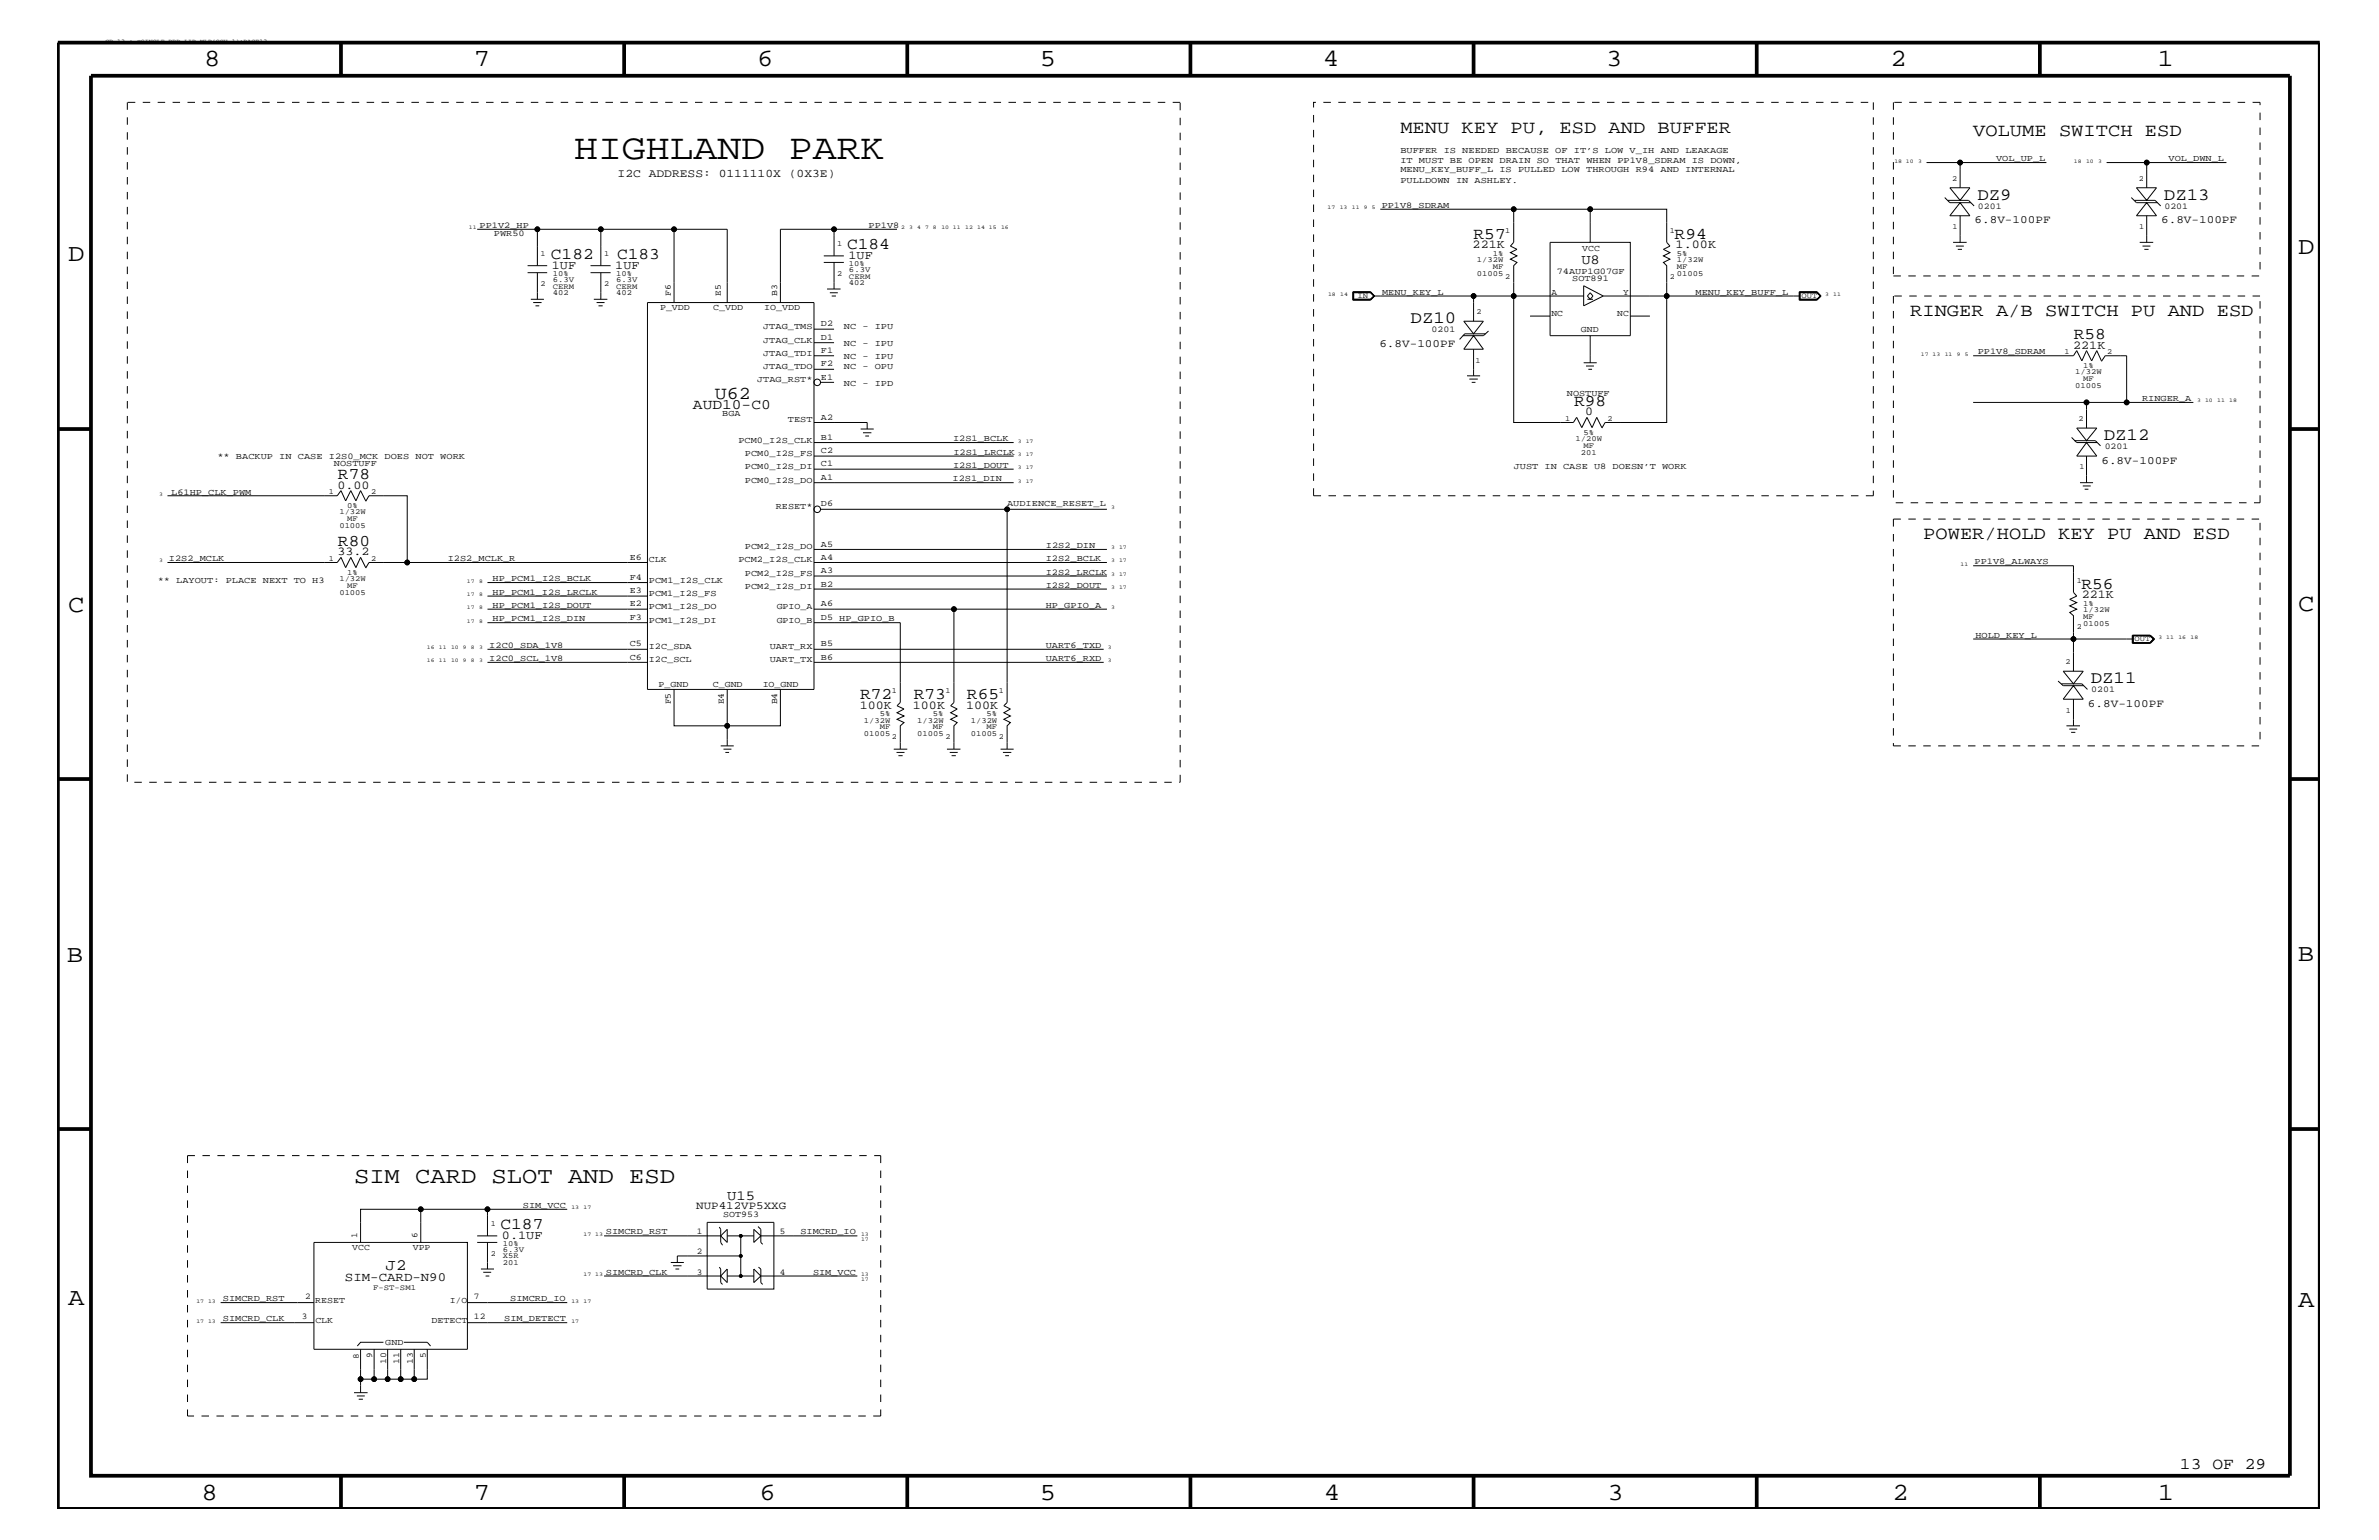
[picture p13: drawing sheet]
<svg xmlns="http://www.w3.org/2000/svg" width="432mm" height="279mm" viewBox="0 0 432 279" stroke-linecap="round" stroke-linejoin="round" font-family="sans-serif">
<defs><g id="words">
<text font-size="6.5" x="104.2" y="28.9">HIGHLAND PARK</text>
<g font-size="4.5">
<text x="37.1" y="12.1">8</text>
<text x="86" y="12.1">7</text>
<text x="137.4" y="12.1">6</text>
<text x="188.7" y="12.1">5</text>
<text x="240.1" y="12.1">4</text>
<text x="291.5" y="12.1">3</text>
<text x="343.2" y="12.1">2</text>
<text x="391.6" y="12.1">1</text>
<text x="12.4" y="47.3">D</text>
<text x="417.2" y="46.2">D</text>
<text x="12.4" y="111">C</text>
<text x="417.2" y="110.8">C</text>
<text x="12.1" y="174.5">B</text>
<text x="417.1" y="174.4">B</text>
<text x="12.4" y="236.8">A</text>
<text x="417.2" y="237.2">A</text>
<text x="36.6" y="272.1">8</text>
<text x="86" y="272.1">7</text>
<text x="137.8" y="272.1">6</text>
<text x="188.7" y="272.1">5</text>
<text x="240.3" y="272.1">4</text>
<text x="291.8" y="272.1">3</text>
<text x="343.5" y="272.1">2</text>
<text x="391.7" y="272.1">1</text>
</g>
<text font-size="4.1" x="64.3" y="214.6">SIM CARD SLOT AND ESD</text>
<g font-size="3.3">
<text x="254.2" y="24.1">MENU KEY PU, ESD AND BUFFER</text>
<text x="358.1" y="24.7">VOLUME SWITCH ESD</text>
<text x="346.7" y="57.3">RINGER A/B SWITCH PU AND ESD</text>
<text x="129.8" y="72.3">U62</text>
<text x="349.1" y="97.8">POWER/HOLD KEY PU AND ESD</text>
</g>
<g font-size="3.1">
<text x="358.9" y="36.3">DZ9</text>
<text x="392.8" y="36.3">DZ13</text>
<text x="256" y="58.6">DZ10</text>
<text x="381.8" y="79.8">DZ12</text>
<text x="379.5" y="124">DZ11</text>
</g>
<g font-size="3">
<text x="100" y="47">C182</text>
<text x="112" y="47">C183</text>
<text x="153.8" y="45.2">C184</text>
<text x="267.5" y="43.3">R57</text>
<text x="304" y="43.3">R94</text>
<text x="376.4" y="61.6">R58</text>
<text x="285.7" y="73.6">R98</text>
<text x="61.3" y="87">R78</text>
<text x="61.3" y="99">R80</text>
<text x="377.8" y="106.8">R56</text>
<text x="156.1" y="126.8">R72</text>
<text x="165.9" y="126.8">R73</text>
<text x="175.5" y="126.8">R65</text>
<text x="90.8" y="223">C187</text>
<text x="395.7" y="266.5">13 OF 29</text>
</g>
<text font-size="2.9" x="70" y="230.4">J2</text>
<text font-size="2.6" x="125.8" y="74.3">AUD10-C0</text>
<g font-size="2.5">
<text x="287" y="47.9">U8</text>
<text x="132" y="217.8">U15</text>
</g>
<text font-size="2.3" x="62.6" y="232.4">SIM-CARD-N90</text>
<g font-size="2.2">
<text x="154" y="47">1UF</text>
<text x="267.3" y="45.1">221K</text>
<text x="304.1" y="45.1">1.00K</text>
<text x="100.2" y="48.9">1UF</text>
<text x="111.7" y="48.9">1UF</text>
<text x="376.3" y="63.3">221K</text>
<text x="287.7" y="75.3">0</text>
<text x="61.3" y="88.7">0.00</text>
<text x="61.3" y="100.7">33.2</text>
<text x="377.9" y="108.6">221K</text>
<text x="156" y="128.6">100K</text>
<text x="165.7" y="128.6">100K</text>
<text x="175.3" y="128.6">100K</text>
<text x="91.1" y="224.8">0.1UF</text>
</g>
<text font-size="2.1" x="112.1" y="32.2">I2C ADDRESS: 0111110X (0X3E)</text>
<g font-size="2">
<text x="358.4" y="40.5">6.8V-100PF</text>
<text x="392.3" y="40.5">6.8V-100PF</text>
<text x="250.4" y="62.9">6.8V-100PF</text>
<text x="381.4" y="84.1">6.8V-100PF</text>
<text x="379" y="128.2">6.8V-100PF</text>
<text x="126.4" y="219.3">NUP412VP5XXG</text>
</g>
<g font-size="1.6">
<text x="254.2" y="27.7">BUFFER IS NEEDED BECAUSE OF IT’S LOW V_IH AND LEAKAGE</text>
<text x="254.2" y="29.5">IT MUST BE OPEN DRAIN SO THAT WHEN PP1V8_SDRAM IS DOWN,</text>
<text x="362.3" y="29.2">VOL_UP_L</text>
<text x="393.6" y="29.2">VOL_DWN_L</text>
<text x="254.2" y="31.3">MENU_KEY_BUFF_L IS PULLED LOW THROUGH R94 AND INTERNAL</text>
<text x="254.2" y="33.1">PULLDOWN IN ASHLEY.</text>
<text x="87" y="41.3">PP1V2_HP</text>
<text x="157.6" y="41.3">PP1V8</text>
<text x="250.8" y="37.7">PP1V8_SDRAM</text>
<text x="359" y="37.9">0201</text>
<text x="392.9" y="37.9">0201</text>
<text x="89.7" y="42.8">PWR50</text>
<text x="287.2" y="45.6">VCC</text>
<text x="121.8" y="53.7" transform="rotate(-90 121.8 53.7)">F6</text>
<text x="130.8" y="53.7" transform="rotate(-90 130.8 53.7)">E5</text>
<text x="141.1" y="53.7" transform="rotate(-90 141.1 53.7)">B3</text>
<text x="250.9" y="53.5">MENU_KEY_L</text>
<text x="281.6" y="53.5">A</text>
<text x="282.6" y="49.6">74AUP1G07GF</text>
<text x="285.4" y="50.9">SOT891</text>
<text x="294.6" y="53.5">Y</text>
<text x="307.8" y="53.5">MENU_KEY_BUFF_L</text>
<text x="119.8" y="56.3">P_VDD</text>
<text x="129.5" y="56.3">C_VDD</text>
<text x="138.5" y="59.7">JTAG_TMS</text>
<text x="138.7" y="56.3">IO_VDD</text>
<text x="149" y="59.2">D2</text>
<text x="153.2" y="59.7">NC - IPU</text>
<text x="281.6" y="57.3">NC</text>
<text x="293.5" y="57.3">NC</text>
<text x="138.5" y="62.2">JTAG_CLK</text>
<text x="138.5" y="64.5">JTAG_TDI</text>
<text x="149" y="61.7">D1</text>
<text x="149" y="64.1">F1</text>
<text x="153.2" y="65.1">NC - IPU</text>
<text x="153.2" y="62.8">NC - IPU</text>
<text x="259.8" y="60.2">0201</text>
<text x="286.9" y="60.3">GND</text>
<text x="359" y="64.3">PP1V8_SDRAM</text>
<text x="137.4" y="69.4">JTAG_RST*</text>
<text x="138.5" y="67">JTAG_TDO</text>
<text x="149" y="68.9">E1</text>
<text x="149" y="66.5">F2</text>
<text x="153.2" y="70">NC - IPD</text>
<text x="153.2" y="67">NC - OPU</text>
<text x="284.4" y="71.8">NOSTUFF</text>
<text x="131.1" y="75.6">BGA</text>
<text x="143" y="76.7">TEST</text>
<text x="149" y="76.1">A2</text>
<text x="388.8" y="72.8">RINGER_A</text>
<text x="39.5" y="83.3">** BACKUP IN CASE I2S0_MCK DOES NOT WORK</text>
<text x="134" y="80.3">PCM0_I2S_CLK</text>
<text x="135.2" y="82.7">PCM0_I2S_FS</text>
<text x="149" y="79.8">B1</text>
<text x="149" y="82.2">C2</text>
<text x="173" y="80">I2S1_BCLK</text>
<text x="173.1" y="82.5">I2S1_LRCLK</text>
<text x="382" y="81.4">0201</text>
<text x="31.1" y="89.8">L61HP_CLK_PWM</text>
<text x="60.6" y="84.5">NOSTUFF</text>
<text x="135.2" y="87.6">PCM0_I2S_DO</text>
<text x="135.2" y="85.1">PCM0_I2S_DI</text>
<text x="149" y="84.6">C1</text>
<text x="149" y="87.1">A1</text>
<text x="172.9" y="87.3">I2S1_DIN</text>
<text x="173" y="84.9">I2S1_DOUT</text>
<text x="274.7" y="85.1">JUST IN CASE U8 DOESN’T WORK</text>
<text x="140.8" y="92.4">RESET*</text>
<text x="149" y="91.9">D6</text>
<text x="182.8" y="91.8">AUDIENCE_RESET_L</text>
<text x="30.6" y="101.8">I2S2_MCLK</text>
<text x="81.3" y="101.8">I2S2_MCLK_R</text>
<text x="114.3" y="101.5">E6</text>
<text x="135.2" y="99.7">PCM2_I2S_DO</text>
<text x="149" y="101.5">A4</text>
<text x="149" y="99.2">A5</text>
<text x="189.8" y="99.4">I2S2_DIN</text>
<text x="189.8" y="101.8">I2S2_BCLK</text>
<text x="28.6" y="105.7">** LAYOUT: PLACE NEXT TO H3</text>
<text x="89.4" y="107.9">HP_PCM1_I2S_LRCLK</text>
<text x="89.4" y="105.4">HP_PCM1_I2S_BCLK</text>
<text x="114.3" y="105.2">F4</text>
<text x="114.3" y="107.6">E3</text>
<text x="117.8" y="105.7">PCM1_I2S_CLK</text>
<text x="117.8" y="102.1">CLK</text>
<text x="134" y="102.1">PCM2_I2S_CLK</text>
<text x="135.2" y="104.5">PCM2_I2S_FS</text>
<text x="135.2" y="106.9">PCM2_I2S_DI</text>
<text x="149" y="106.5">B2</text>
<text x="149" y="104">A3</text>
<text x="189.8" y="104.3">I2S2_LRCLK</text>
<text x="189.8" y="106.6">I2S2_DOUT</text>
<text x="358.4" y="102.4">PP1V8_ALWAYS</text>
<text x="89.4" y="112.7">HP_PCM1_I2S_DIN</text>
<text x="89.4" y="110.3">HP_PCM1_I2S_DOUT</text>
<text x="114.3" y="112.5">F3</text>
<text x="114.3" y="110">E2</text>
<text x="117.8" y="110.5">PCM1_I2S_DO</text>
<text x="117.8" y="113">PCM1_I2S_DI</text>
<text x="117.8" y="108.1">PCM1_I2S_FS</text>
<text x="141" y="110.5">GPIO_A</text>
<text x="141" y="113">GPIO_B</text>
<text x="149" y="110">A6</text>
<text x="149" y="112.5">D5 HP_GPIO_B</text>
<text x="189.8" y="110.3">HP_GPIO_A</text>
<text x="88.8" y="117.5">I2C0_SDA_1V8</text>
<text x="114.3" y="119.7">C6</text>
<text x="114.3" y="117.3">C5</text>
<text x="117.8" y="117.8">I2C_SDA</text>
<text x="139.7" y="117.8">UART_RX</text>
<text x="149" y="117.3">B5</text>
<text x="149" y="119.7">B6</text>
<text x="189.8" y="117.5">UART6_TXD</text>
<text x="358.6" y="115.8">HOLD_KEY_L</text>
<text x="88.8" y="120">I2C0_SCL_1V8</text>
<text x="117.8" y="120.2">I2C_SCL</text>
<text x="119.5" y="124.6">P_GND</text>
<text x="129.4" y="124.6">C_GND</text>
<text x="138.4" y="124.6">IO_GND</text>
<text x="139.7" y="120.2">UART_TX</text>
<text x="189.8" y="120">UART6_RXD</text>
<text x="379.6" y="125.5">0201</text>
<text x="121.8" y="127.8" transform="rotate(-90 121.8 127.8)">F5</text>
<text x="131.4" y="127.8" transform="rotate(-90 131.4 127.8)">E4</text>
<text x="141.1" y="127.8" transform="rotate(-90 141.1 127.8)">B4</text>
<text x="94.9" y="219.1">SIM_VCC</text>
<text x="131.3" y="220.8">SOT953</text>
<text x="63.9" y="226.9">VCC</text>
<text x="64.9" y="224.6" transform="rotate(-90 64.9 224.6)">1</text>
<text x="74.9" y="226.9">VPP</text>
<text x="75.8" y="224.6" transform="rotate(-90 75.8 224.6)">6</text>
<text x="110" y="224">SIMCRD_RST</text>
<text x="126.5" y="223.9">1</text>
<text x="126.5" y="227.4">2</text>
<text x="141.6" y="224">5</text>
<text x="145.3" y="224">SIMCRD_IO</text>
<text x="110" y="231.3">SIMCRD_CLK</text>
<text x="126.5" y="231.3">3</text>
<text x="141.6" y="231.3">4</text>
<text x="147.6" y="231.3">SIM_VCC</text>
<text x="40.5" y="236.1">SIMCRD_RST</text>
<text x="40.5" y="239.7">SIMCRD_CLK</text>
<text x="54.8" y="239.3">3</text>
<text x="55.4" y="235.7">2</text>
<text x="57.2" y="236.3">RESET</text>
<text x="57.2" y="240">CLK</text>
<text x="78.3" y="240">DETECT</text>
<text x="81.6" y="236.3">I/O</text>
<text x="86" y="239.3">12</text>
<text x="86" y="235.7">7</text>
<text x="91.5" y="239.7">SIM_DETECT</text>
<text x="92.6" y="236.1">SIMCRD_IO</text>
<text x="69.9" y="244">GND</text>
<text x="65.1" y="246.5" transform="rotate(-90 65.1 246.5)">8</text>
<text x="67.6" y="246.4" transform="rotate(-90 67.6 246.4)">9</text>
<text x="70.1" y="247.5" transform="rotate(-90 70.1 247.5)">10</text>
<text x="72.5" y="247.5" transform="rotate(-90 72.5 247.5)">11</text>
<text x="74.9" y="247.5" transform="rotate(-90 74.9 247.5)">13</text>
<text x="77.3" y="246.4" transform="rotate(-90 77.3 246.4)">5</text>
</g>
<g font-size="1.4">
<text x="354.3" y="32.8">2</text>
<text x="388.2" y="32.8">2</text>
<text x="354.4" y="41.6">1</text>
<text x="388.3" y="41.6">1</text>
<text x="98.1" y="46.4">1</text>
<text x="109.6" y="46.4">1</text>
<text x="152" y="44.6">1</text>
<text x="268.1" y="47.6">1/32W</text>
<text x="270.9" y="46.4">1%</text>
<text x="273.2" y="42.2">1</text>
<text x="303.1" y="42.2">1</text>
<text x="304.4" y="47.6">1/32W</text>
<text x="304.4" y="46.4">5%</text>
<text x="98.1" y="51.8">2</text>
<text x="100.3" y="51.2">6.3V</text>
<text x="100.3" y="52.4">CERM</text>
<text x="100.3" y="50.1">10%</text>
<text x="100.3" y="53.5">402</text>
<text x="109.6" y="51.8">2</text>
<text x="111.8" y="51.2">6.3V</text>
<text x="111.8" y="52.4">CERM</text>
<text x="111.8" y="50.1">10%</text>
<text x="111.8" y="53.5">402</text>
<text x="152" y="50.1">2</text>
<text x="154.1" y="51.8">402</text>
<text x="154.1" y="50.6">CERM</text>
<text x="154.1" y="49.3">6.3V</text>
<text x="154.1" y="48.2">10%</text>
<text x="268.1" y="50.1">01005</text>
<text x="270.9" y="48.9">MF</text>
<text x="273.2" y="50.7">2</text>
<text x="303.1" y="50.7">2</text>
<text x="304.4" y="50.1">01005</text>
<text x="304.4" y="48.9">MF</text>
<text x="246.4" y="54">IN</text>
<text x="268" y="56.9">2</text>
<text x="327" y="54">OUT</text>
<text x="267.8" y="65.8">1</text>
<text x="374.7" y="64.2">1</text>
<text x="382.4" y="64.2">2</text>
<text x="376.6" y="70.4">01005</text>
<text x="376.6" y="67.9">1/32W</text>
<text x="378.1" y="69.2">MF</text>
<text x="378.1" y="66.7">1%</text>
<text x="284.1" y="76.3">1</text>
<text x="291.8" y="76.3">2</text>
<text x="377.3" y="76.3">2</text>
<text x="286" y="80">1/20W</text>
<text x="286.9" y="82.5">201</text>
<text x="287.4" y="81.2">MF</text>
<text x="287.4" y="78.9">5%</text>
<text x="59.7" y="89.6">1</text>
<text x="67.4" y="89.6">2</text>
<text x="377.4" y="85.1">1</text>
<text x="61.6" y="95.8">01005</text>
<text x="61.6" y="93.3">1/32W</text>
<text x="63" y="94.6">MF</text>
<text x="63" y="92.1">0%</text>
<text x="59.7" y="101.7">1</text>
<text x="67.4" y="101.7">2</text>
<text x="61.6" y="107.9">01005</text>
<text x="61.6" y="105.4">1/32W</text>
<text x="63" y="106.6">MF</text>
<text x="63" y="104.3">1%</text>
<text x="376.9" y="105.7">1</text>
<text x="378.1" y="112.4">MF</text>
<text x="378.1" y="113.6">01005</text>
<text x="378.1" y="111.1">1/32W</text>
<text x="378.1" y="109.9">1%</text>
<text x="376.9" y="114.2">2</text>
<text x="387.4" y="116.4">OUT</text>
<text x="161.9" y="125.7">1</text>
<text x="171.6" y="125.7">1</text>
<text x="181.3" y="125.7">1</text>
<text x="374.9" y="120.4">2</text>
<text x="156.8" y="131.1">1/32W</text>
<text x="159.7" y="129.9">5%</text>
<text x="166.5" y="131.1">1/32W</text>
<text x="169.3" y="129.9">5%</text>
<text x="176.2" y="131.1">1/32W</text>
<text x="179.1" y="129.9">5%</text>
<text x="375" y="129.3">1</text>
<text x="156.8" y="133.5">01005</text>
<text x="159.7" y="132.3">MF</text>
<text x="161.9" y="134.1">2</text>
<text x="166.5" y="133.5">01005</text>
<text x="169.3" y="132.3">MF</text>
<text x="171.6" y="134.1">2</text>
<text x="176.2" y="133.5">01005</text>
<text x="179.1" y="132.3">MF</text>
<text x="181.3" y="134.1">2</text>
<text x="89.1" y="222.4">1</text>
<text x="89.1" y="227.9">2</text>
<text x="91.3" y="227.1">6.3V</text>
<text x="91.3" y="226">10%</text>
<text x="91.3" y="228.3">X5R</text>
<text x="91.3" y="229.6">201</text>
<text x="67.7" y="234">F-ST-SM1</text>
</g>
<g font-size="1">
<text x="19.1" y="7.7">CR-13</text>
<text x="23.4" y="7.7">:</text>
<text x="24.9" y="7.7">@SINGLE_BRD_LIB.MLB(SCH_1):PAGE13</text>
<text x="343.8" y="29.5">18 10</text>
<text x="348.1" y="29.5">3</text>
<text x="376.4" y="29.5">18</text>
<text x="378.6" y="29.5">10</text>
<text x="380.8" y="29.5">3</text>
<text x="85.1" y="41.6">11</text>
<text x="163.6" y="41.6">2</text>
<text x="165" y="41.6">3</text>
<text x="166.5" y="41.6">4</text>
<text x="167.9" y="41.6">7</text>
<text x="169.3" y="41.6">8</text>
<text x="170.9" y="41.6">10 11</text>
<text x="175.2" y="41.6">12</text>
<text x="177.4" y="41.6">14 15</text>
<text x="181.7" y="41.6">16</text>
<text x="241" y="38">17</text>
<text x="243.2" y="38">13</text>
<text x="245.4" y="38">11</text>
<text x="247.6" y="38">9</text>
<text x="249" y="38">5</text>
<text x="241" y="53.7">18</text>
<text x="243.2" y="53.7">14</text>
<text x="331.3" y="53.7">3</text>
<text x="332.7" y="53.7">11</text>
<text x="348.7" y="64.5">17 13</text>
<text x="353" y="64.5">11</text>
<text x="355.2" y="64.5">9</text>
<text x="356.6" y="64.5">5</text>
<text x="398.8" y="73">3</text>
<text x="400.2" y="73">10</text>
<text x="402.4" y="73">11</text>
<text x="404.6" y="73">18</text>
<text x="184.7" y="80.3">3</text>
<text x="184.7" y="82.7">3</text>
<text x="186.2" y="80.3">17</text>
<text x="186.2" y="82.7">17</text>
<text x="28.9" y="89.9">3</text>
<text x="184.7" y="87.6">3</text>
<text x="184.7" y="85.1">3</text>
<text x="186.2" y="87.6">17</text>
<text x="186.2" y="85.1">17</text>
<text x="201.7" y="92.4">3</text>
<text x="201.7" y="99.7">3</text>
<text x="203.1" y="99.7">17</text>
<text x="28.9" y="102.1">3</text>
<text x="84.8" y="105.7">17</text>
<text x="87" y="105.7">8</text>
<text x="201.7" y="102.1">3</text>
<text x="201.7" y="104.5">3</text>
<text x="201.7" y="106.9">3</text>
<text x="203.1" y="102.1">17</text>
<text x="203.1" y="104.5">17</text>
<text x="203.1" y="106.9">17</text>
<text x="355.9" y="102.6">11</text>
<text x="84.8" y="110.5">17</text>
<text x="84.8" y="113">17</text>
<text x="84.8" y="108.1">17</text>
<text x="87" y="110.5">8</text>
<text x="87" y="113">8</text>
<text x="87" y="108.1">8</text>
<text x="201.7" y="110.5">3</text>
<text x="77.5" y="117.8">16</text>
<text x="79.7" y="117.8">11</text>
<text x="81.9" y="117.8">10 9</text>
<text x="85.4" y="117.8">8</text>
<text x="87" y="117.8">3</text>
<text x="201.1" y="117.8">3</text>
<text x="391.8" y="115.9">3</text>
<text x="393.2" y="115.9">11</text>
<text x="395.4" y="115.9">16</text>
<text x="397.6" y="115.9">18</text>
<text x="77.5" y="120.2">16</text>
<text x="79.7" y="120.2">11</text>
<text x="81.9" y="120.2">10 9</text>
<text x="85.4" y="120.2">8</text>
<text x="87" y="120.2">3</text>
<text x="201.1" y="120.2">3</text>
<text x="103.7" y="219.4">13</text>
<text x="105.9" y="219.4">17</text>
<text x="105.9" y="224.2">17 13</text>
<text x="156.3" y="225.1">17</text>
<text x="156.3" y="224.2">13</text>
<text x="105.9" y="231.5">17 13</text>
<text x="156.3" y="232.4">17</text>
<text x="156.3" y="231.5">13</text>
<text x="35.6" y="236.3">17 13</text>
<text x="35.6" y="240">17 13</text>
<text x="103.7" y="236.3">13</text>
<text x="103.7" y="240">17</text>
<text x="105.9" y="236.3">17</text>
</g>
</g></defs>
<g fill="none" stroke="#000" stroke-width=".18">
<path d="M250.5 38h24.2v6l-.5 .6 1.1 .6-1.1 .6 1.1 .6-1.1 .6 1.1 .6-.6 .6v5.5h-7.2M274.7 38h13.9M288.6 38h13.9v6l.6 .6-1.2 .6 1.2 .6-1.2 .6 1.2 .6-1.2 .6 .6 .6v28.5h-11.2l-.6 1M288.6 38v6M349.7 29.5h6.1M353 35.8l.9 1h3.8M353.6 36.4h3.7l1 1M353.9 34.1h3.6l-1.7 2.3zM355.8 36.8l1.7 2.3h-3.6zM355.8 39.1v4.9M371.4 29.5h-15.6v4.6M382.4 29.5h7.2"/>
<path d="M386.8 35.8l1 1h3.8M387.4 36.4h3.8l1 1M387.8 34.1h3.6l-1.8 2.3zM389.6 36.8l1.8 2.3h-3.6zM389.6 39.1v4.9M404.1 29.5h-14.5v4.6M86.6 41.6h45.4v13.3M95.8 49.5h3.5M95.8 48.2h3.5M96.4 54.3h2.3M96.8 54.9h1.5M97.2 55.5h.7"/>
<path d="M97.5 41.6v6.6M97.5 49.5v4.8M107.2 49.5h3.6M107.2 48.2h3.6M107.8 54.3h2.4M108.3 54.9h1.4M108.6 55.5h.8M109.1 41.6v6.6M109.1 49.5v4.8M117.5 54.9h30.2v70.2h-30.2zM122.3 41.6v13.3M147.7 59.7h3.7"/>
<path d="M149.5 47.6h3.7M149.5 46.4h3.7M150.1 52.4h2.5M150.6 53.1h1.5M151 53.7h.7M151.4 47.6v4.8M151.4 41.6h-9.8v13.3M162.8 41.6h-11.4v4.8M245.5 52.9h3.3l.7 .8-.7 .8h-3.3zM245.6 54.3h3.2M245.6 52.9v1.5h3.2l.6-.7M245.6 53h3.2l.6 .7"/>
<path d="M248.8 52.9l.6 .8M249.3 53.7h18.2v4.6M249.3 53.7l-.5-.6h-3.1v1.2M249.3 53.7l-.5 .6M249.4 53.7l-.6 .6M265.7 58.3h3.5l-1.7 2.3zM277.7 57.3h3.6M281.3 44h14.6v16.9h-14.6zM287.4 53.7h-12.7v23h10.9l.6-1 .9 1.9 .9-1.9 1 1.9 .8-1.9 .9 1.9M288.1 54.3h1M288.6 53.1l.5 .6-.5 .6-.5-.6zM291 53.7l-3.6-1.9v3.7l3.6-1.8h35.7"/>
<path d="M295.9 57.3h3.6M326.6 52.9h3.2l.7 .8-.7 .8h-3.2zM326.6 54.3h3.2M326.6 52.9v1.5h3.2l.7-.7M326.6 53h3.2l.7 .7M326.7 54.3v-1.2h3.1l.6 .6-.6 .6M329.8 52.9l.7 .8M330.5 53.7l-.7 .6M354.5 44h2.5M355 44.6h1.4M355.3 45.2h.8M388.4 44h2.4"/>
<path d="M388.9 44.6h1.4M389.2 45.2h.8M147.7 76.7h9.7v1.1M147.7 64.5h3.7M147.7 67h3.7M147.7 62.2h3.7M148.9 69.4h2.5M156.2 77.8h2.4M156.6 78.5h1.6M157.1 79.1h.6M266.3 68.2h2.3M266.7 68.8h1.5"/>
<path d="M267.1 69.4h.7M267.5 60.9l1.7 2.5h-3.5zM267.5 63.4v4.8M269.7 60.6h-3.8l-1 1M270.2 60.1l-1 .8h-3.7M287.4 65.8h2.4M287.9 66.4h1.4M288.3 67h.7M288.6 60.9v4.9M358.1 64.5h18.2l.6-.9 1 1.9 .8-1.9 .9 1.9 1-1.9 .8 1.9M358.1 73h20.6M376 79.4l.9 .9h3.8"/>
<path d="M376.5 80h3.8l1 .9M376.9 77.7h3.7l-1.9 2.3zM381.4 65.6l.7-1.1h3.9v8.5M386 73h-7.3v4.7M386 73h12.1M30.4 89.9h30.8l.7-.9 .8 1.9 1-1.9 .9 1.9 .8-1.9 1 1.9M66.4 91l.6-1.1h6.9v12.2h43.6M147.7 85.1h36.3M147.7 87.6h36.3M147.7 82.7h36.3M147.7 80.3h36.3M147.7 99.7h53.2"/>
<path d="M148.9 92.4h33.9M200.9 92.4h-18.1v35.1l-.6 .5 1.2 .6-1.2 .7 1.2 .6-1.2 .6 1.2 .6-.6 .6v4.2M377.5 87.6h2.4M378 88.2h1.5M378.4 88.8h.7M378.7 80.3l1.9 2.4h-3.7zM378.7 82.7v4.9M30.4 102.1h30.8l.7-1 .8 1.9 1-1.9 .9 1.9 .8-1.9 1 1.9M73.9 102.1h-6.9l-.6 1M88.5 117.8h29M88.5 113h29M88.5 110.5h29"/>
<path d="M88.5 105.7h29M88.5 108.1h29M147.7 113h15.7v14.5l-.6 .5 1.3 .6-1.3 .7 1.3 .6-1.3 .6 1.3 .6-.7 .6v4.2M147.7 102.1h53.2M147.7 117.8h52.6M147.7 110.5h25.4M147.7 106.9h53.2M147.7 104.5h53.2M200.9 110.5h-27.8v17l-.5 .5 1.1 .6-1.1 .7 1.1 .6-1.1 .6 1.1 .6-.6 .6v4.2M358.1 102.6h18.2v4.9l.6 .6-1.2 .6 1.2 .6-1.2 .6 1.2 .6-1.2 .6 .6 .6v10.1M358.1 115.9h29.1M387 115.3h3.3l.8 .6-.8 .8h-3.3z"/>
<path d="M387.1 115.3v1.4M390.2 115.3h-3v1.3h3M390.2 115.3l.8 .6-.8 .8M390.2 115.3l.7 .6-.7 .7M390.2 115.3l.6 .6-.6 .7M88.5 120.2h29M122.3 125.1v6.6h9.7v-6.6M130.8 135.3h2.4M131.3 135.9h1.5M131.7 136.5h.6M141.6 125.1v6.6h-9.6v3.6M147.7 120.2h52.6"/>
<path d="M162.2 135.9h2.5M162.7 136.5h1.5M163.1 137.1h.7M171.9 135.9h2.4M172.4 136.5h1.4M172.7 137.1h.8M181.6 135.9h2.4M182 136.5h1.6M182.5 137.1h.6M373.5 123.6l1 .8h3.7M374.1 124.1h3.8l1 1M374.5 121.8h3.6l-1.8 2.3z"/>
<path d="M375.1 131.7h2.4M375.6 132.3h1.4M375.9 132.9h.8M376.3 124.4l1.8 2.5h-3.6zM376.3 126.9v4.8M76.4 219.4h12.1M103 219.4h-14.5v4.8M40 236.3h17M40 240h17M57 225.4h27.8v19.4h-27.8zM65.4 225.4v-6h11v6M84.8 236.3h18.2"/>
<path d="M84.8 240h18.2M86.6 224.2h3.7M86.6 225.4h3.7M87.3 230.2h2.4M87.7 230.8h1.5M88.1 231.5h.7M88.5 225.4v4.8M109.6 231.5h21.2l1.2-1.3v2.5l-1.2-1.2M109.6 224.2h21.2l1.2 1.2v-2.4l-1.2 1.2M121.8 229.1h2.3M122.2 229.6h1.5M122.6 230.2h.7"/>
<path d="M128.4 221.8h12.1v12.1h-12.1zM130.6 229.9l.2 .3v2.5l.3 .3M130.6 222.6l.2 .4v2.4l.3 .5M132 231.5h4.8M132 224.2h4.8M134.5 224.2v7.3M134.5 227.9h-11.6v1.2M136.8 223l1.3 1.2-1.3 1.2zM137.6 222.5l.5 .5v2.4l.3 .3M137.7 229.9l.4 .3v2.5l.3 .3M138.1 231.5l-1.3 1.2v-2.5l1.3 1.3h17.5M138.1 224.2h17.5"/>
<path d="M64.3 252.7h2.4M64.8 253.3h1.4M65.1 253.9h.8M65.4 244.8v7.9M67.9 244.8v5.4h-2.5M69.6 243.5h-4.2l-.5 .7M70.4 244.8v5.4h-2.5M70.4 250.2h4.8M72.7 244.8v5.4M73.3 243.5h4.3l.5 .7M75.2 244.8v5.4h2.4v-5.4"/>
<circle cx="274.7" cy="38" r=".42"/>
<circle cx="288.6" cy="38" r=".42"/>
<circle cx="355.8" cy="29.5" r=".42"/>
<circle cx="389.6" cy="29.5" r=".42"/>
<circle cx="97.5" cy="41.6" r=".42"/>
<circle cx="109.1" cy="41.6" r=".42"/>
<circle cx="122.3" cy="41.6" r=".42"/>
<circle cx="151.4" cy="41.6" r=".42"/>
<circle cx="267.5" cy="53.7" r=".42"/>
<circle cx="274.7" cy="53.7" r=".42"/>
<circle cx="302.5" cy="53.7" r=".42"/>
<circle cx="148.3" cy="69.4" r=".59"/>
<circle cx="378.7" cy="73" r=".42"/>
<circle cx="386" cy="73" r=".42"/>
<circle cx="148.3" cy="92.4" r=".59"/>
<circle cx="182.8" cy="92.4" r=".42"/>
<circle cx="73.9" cy="102.1" r=".42"/>
<circle cx="173.1" cy="110.5" r=".42"/>
<circle cx="376.3" cy="115.9" r=".42"/>
<circle cx="132" cy="131.7" r=".42"/>
<circle cx="76.4" cy="219.4" r=".42"/>
<circle cx="88.5" cy="219.4" r=".42"/>
<circle cx="134.5" cy="231.5" r=".25"/>
<circle cx="134.5" cy="227.9" r=".25"/>
<circle cx="134.5" cy="224.2" r=".25"/>
<circle cx="65.4" cy="250.2" r=".42"/>
<circle cx="67.9" cy="250.2" r=".42"/>
<circle cx="70.4" cy="250.2" r=".42"/>
<circle cx="72.7" cy="250.2" r=".42"/>
<circle cx="75.2" cy="250.2" r=".42"/>
</g>
<g fill="#000">
<circle cx="274.7" cy="38" r=".42"/>
<circle cx="288.6" cy="38" r=".42"/>
<circle cx="355.8" cy="29.5" r=".42"/>
<circle cx="389.6" cy="29.5" r=".42"/>
<circle cx="97.5" cy="41.6" r=".42"/>
<circle cx="109.1" cy="41.6" r=".42"/>
<circle cx="122.3" cy="41.6" r=".42"/>
<circle cx="151.4" cy="41.6" r=".42"/>
<circle cx="267.5" cy="53.7" r=".42"/>
<circle cx="274.7" cy="53.7" r=".42"/>
<circle cx="302.5" cy="53.7" r=".42"/>
<circle cx="378.7" cy="73" r=".42"/>
<circle cx="386" cy="73" r=".42"/>
<circle cx="182.8" cy="92.4" r=".42"/>
<circle cx="73.9" cy="102.1" r=".42"/>
<circle cx="173.1" cy="110.5" r=".42"/>
<circle cx="376.3" cy="115.9" r=".42"/>
<circle cx="132" cy="131.7" r=".42"/>
<circle cx="76.4" cy="219.4" r=".42"/>
<circle cx="88.5" cy="219.4" r=".42"/>
<circle cx="134.5" cy="231.5" r=".25"/>
<circle cx="134.5" cy="227.9" r=".25"/>
<circle cx="134.5" cy="224.2" r=".25"/>
<circle cx="65.4" cy="250.2" r=".42"/>
<circle cx="67.9" cy="250.2" r=".42"/>
<circle cx="70.4" cy="250.2" r=".42"/>
<circle cx="72.7" cy="250.2" r=".42"/>
<circle cx="75.2" cy="250.2" r=".42"/>
</g>
<g fill="none" stroke="#000" stroke-width=".68" stroke-linecap="butt">
<path d="M10.5 7.7h410.5v266.1h-410.5zM16.5 13.7h399.1v254h-399.1zM61.9 7.7v6M113.3 7.7v6M164.7 7.7v6M216.1 7.7v6M267.5 7.7v6M318.9 7.7v6M370.2 7.7v6M10.5 77.8h6M415.6 77.8h5.4M10.5 141.3h6"/>
<path d="M415.6 141.3h5.4M10.5 204.8h6M415.6 204.8h5.4M61.9 267.7v6.1M113.3 267.7v6.1M164.7 267.7v6.1M216.1 268v5.8M267.5 267.7v6.1M318.9 267.7v6.1M370.2 267.7v6.1"/>
</g>
<g fill="none" stroke="#000" stroke-width=".18" stroke-dasharray="1.4 1.4" stroke-linecap="butt">
<path d="M23.1 18.6v123.3h191.1M214.2 18.6h-191.1M340 18.6v71.3M343.7 18.6v31.5M410.2 18.6h-66.5M343.7 53.7v37.5h66.5M343.7 50.1h66.5v-31.5M410.2 53.7h-66.5M238.4 89.9v-71.3h101.6M340 89.9h-101.6M343.7 94.2v41.1M343.7 94.2h66.5"/>
<path d="M410.2 91.2v-37.5M343.7 135.3h66.5v-41.1M214.2 141.9v-123.3M34 209.7v47.2M34 209.7h125.9M159.9 209.7v47.2M159.9 256.9h-125.9"/>
</g>
<use href="#words"/>
</svg>
